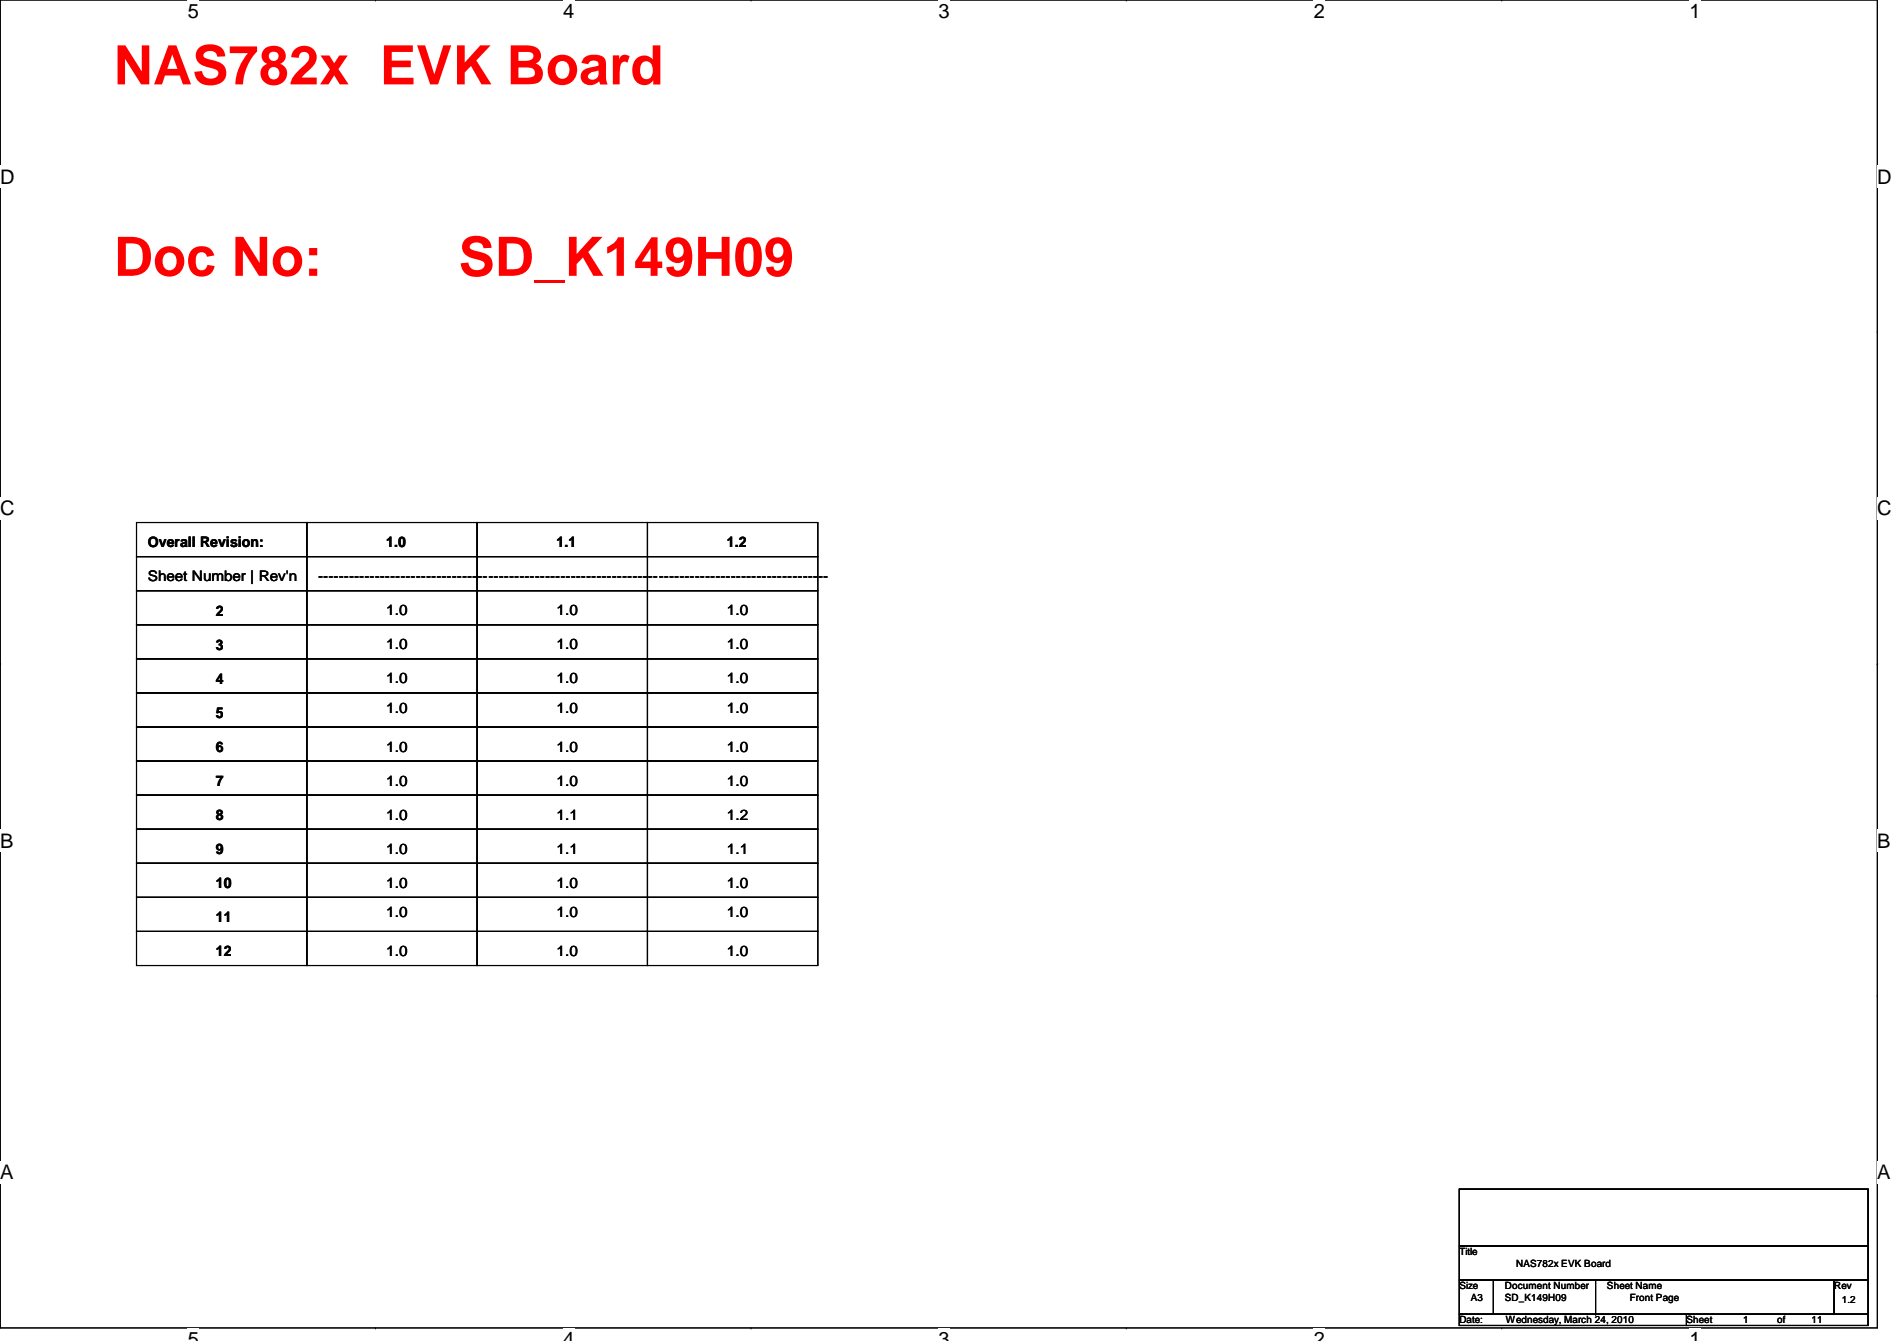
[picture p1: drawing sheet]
<svg xmlns="http://www.w3.org/2000/svg" width="297mm" height="210mm" viewBox="0 0 297 210" stroke-linecap="round" stroke-linejoin="round" font-family="sans-serif">
<defs><g id="words">
<g font-size="8.5" fill="#f00">
<text x="17.8" y="13.2">NAS782x EVK Board</text>
<text x="17.8" y="43.2">Doc No:</text>
<text x="71.8" y="43.2">SD_K149H09</text>
</g>
<g font-size="3.1">
<text x="29.4" y="2.8">5</text>
<text x="88.2" y="2.8">4</text>
<text x="147" y="2.8">3</text>
<text x="205.7" y="2.8">2</text>
<text x="264.5" y="2.8">1</text>
<text x="0" y="28.7">D</text>
<text x="294" y="28.7">D</text>
<text x="0" y="80.7">C</text>
<text x="294" y="80.7">C</text>
<text x="0" y="132.7">B</text>
<text x="294" y="132.7">B</text>
<text x="0" y="184.6">A</text>
<text x="294" y="184.6">A</text>
<text x="29.4" y="210.7">5</text>
<text x="88.2" y="210.7">4</text>
<text x="147" y="210.7">3</text>
<text x="205.7" y="210.7">2</text>
<text x="264.5" y="210.7">1</text>
</g>
<g font-size="2.3">
<text x="23.2" y="85.7">Overall Revision:</text>
<text x="60.5" y="85.7">1.0</text>
<text x="87.2" y="85.7">1.1</text>
<text x="113.8" y="85.7">1.2</text>
<text x="23.2" y="91">Sheet Number | Rev'n</text>
<text x="49.8" y="91">---------------------------------------------------------------------------------------------------</text>
<text x="33.8" y="96.4">2</text>
<text x="33.8" y="101.7">3</text>
<text x="60.5" y="101.6">1.0</text>
<text x="60.5" y="96.3">1.0</text>
<text x="87.2" y="101.6">1.0</text>
<text x="87.2" y="96.3">1.0</text>
<text x="113.8" y="101.6">1.0</text>
<text x="113.8" y="96.3">1.0</text>
<text x="33.8" y="107">4</text>
<text x="60.5" y="107">1.0</text>
<text x="87.2" y="107">1.0</text>
<text x="113.8" y="107">1.0</text>
<text x="33.8" y="112.4">5</text>
<text x="60.5" y="111.6">1.0</text>
<text x="87.2" y="111.6">1.0</text>
<text x="113.8" y="111.6">1.0</text>
<text x="33.8" y="117.7">6</text>
<text x="60.5" y="117.6">1.0</text>
<text x="87.2" y="117.6">1.0</text>
<text x="113.8" y="117.6">1.0</text>
<text x="33.8" y="123">7</text>
<text x="60.5" y="123">1.0</text>
<text x="87.2" y="123">1.0</text>
<text x="113.8" y="123">1.0</text>
<text x="33.8" y="128.4">8</text>
<text x="60.5" y="128.3">1.0</text>
<text x="87.2" y="128.3">1.1</text>
<text x="113.8" y="128.3">1.2</text>
<text x="33.8" y="133.7">9</text>
<text x="60.5" y="133.6">1.0</text>
<text x="87.2" y="133.6">1.1</text>
<text x="113.8" y="133.6">1.1</text>
<text x="33.8" y="139">10</text>
<text x="60.5" y="139">1.0</text>
<text x="60.5" y="143.6">1.0</text>
<text x="87.2" y="139">1.0</text>
<text x="87.2" y="143.6">1.0</text>
<text x="113.8" y="139">1.0</text>
<text x="113.8" y="143.6">1.0</text>
<text x="33.8" y="144.4">11</text>
<text x="33.8" y="149.7">12</text>
<text x="60.5" y="149.6">1.0</text>
<text x="87.2" y="149.6">1.0</text>
<text x="113.8" y="149.6">1.0</text>
</g>
<g font-size="1.6">
<text x="228.5" y="196.5">Title</text>
<text x="228.5" y="201.8">Size</text>
<text x="230.3" y="203.6">A3</text>
<text x="235.6" y="201.8">Document Number</text>
<text x="235.6" y="203.6">SD_K149H09</text>
<text x="237.4" y="198.2">NAS782x EVK Board</text>
<text x="251.6" y="201.8">Sheet Name</text>
<text x="255.2" y="203.6">Front Page</text>
<text x="287.2" y="201.8">Rev</text>
<text x="288.4" y="204">1.2</text>
<text x="228.5" y="207.1">Date:</text>
<text x="235.8" y="207.1">Wednesday, March 24, 2010</text>
<text x="264.1" y="207.1">Sheet</text>
<text x="273" y="207.1">1</text>
<text x="278.3" y="207.1">of</text>
<text x="283.6" y="207.1">11</text>
</g>
</g></defs>
<path d="M0 0h294v207.9h-294z" fill="none" stroke="#000" stroke-width=".17"/>
<g fill="#fff">
<path d="M29.4 0h1.8v3.5h-1.8z"/>
<path d="M29.4 207.9h1.8v2h-1.8z"/>
</g>
<path d="M58.8 0h.1M58.8 207.9h.1" fill="none" stroke="#000" stroke-width=".17"/>
<g fill="#fff">
<path d="M88.2 0h1.7v3.5h-1.7z"/>
<path d="M88.2 207.9h1.7v2h-1.7z"/>
</g>
<path d="M117.6 0h.1M117.6 207.9h.1" fill="none" stroke="#000" stroke-width=".17"/>
<g fill="#fff">
<path d="M147 0h1.7v3.5h-1.7z"/>
<path d="M147 207.9h1.7v2h-1.7z"/>
</g>
<path d="M176.4 0h.1M176.4 207.9h.1" fill="none" stroke="#000" stroke-width=".17"/>
<g fill="#fff">
<path d="M205.7 0h1.8v3.5h-1.8z"/>
<path d="M205.7 207.9h1.8v2h-1.8z"/>
</g>
<path d="M235.2 0h.1M235.2 207.9h.1" fill="none" stroke="#000" stroke-width=".17"/>
<g fill="#fff">
<path d="M264.5 0h1.8v3.5h-1.8z"/>
<path d="M264.5 207.9h1.8v2h-1.8z"/>
<path d="M0 26h2.3v3.4h-2.3z"/>
<path d="M294 26h2.2v3.4h-2.2z"/>
<path d="M0 77.9h2.3v3.5h-2.3z"/>
<path d="M294 77.9h2.2v3.5h-2.2z"/>
</g>
<path d="M0 51.9h.1M294 51.9h.1" fill="none" stroke="#000" stroke-width=".17"/>
<g fill="#fff">
<path d="M0 129.9h2.1v3.4h-2.1z"/>
<path d="M294 129.9h2v3.4h-2z"/>
</g>
<path d="M0 103.9h.1M294 103.9h.1" fill="none" stroke="#000" stroke-width=".17"/>
<path d="M0 103.9h.1M294 103.9h.1" fill="none" stroke="#000" stroke-width=".16"/>
<g fill="#fff">
<path d="M0 181.8h2.1v3.5h-2.1z"/>
<path d="M294 181.8h2v3.5h-2z"/>
</g>
<g fill="none" stroke="#000" stroke-width=".17">
<path d="M21.4 81.8h26.6v5.3h-26.6zM21.4 87.1h26.6v5.4h-26.6zM21.4 92.5h26.6v5.3h-26.6zM21.4 97.8h26.6v5.3h-26.6zM48 87.1h26.7v5.4h-26.7zM48 97.8h26.7v5.3h-26.7zM48 92.5h26.7v5.3h-26.7zM48 81.8h26.7v5.3h-26.7zM74.7 87.1h26.7v5.4h-26.7zM74.7 97.8h26.7v5.3h-26.7zM74.7 92.5h26.7v5.3h-26.7zM74.7 81.8h26.7v5.3h-26.7z"/>
<path d="M101.4 87.1h26.7v5.4h-26.7zM101.4 97.8h26.7v5.3h-26.7zM101.4 92.5h26.7v5.3h-26.7zM101.4 81.8h26.7v5.3h-26.7zM21.4 103.1h26.6v5.4h-26.6zM21.4 108.5h26.6v5.3h-26.6zM21.4 113.8h26.6v5.3h-26.6zM21.4 119.1h26.6v5.4h-26.6zM48 113.8h26.7v5.3h-26.7zM48 103.1h26.7v5.4h-26.7zM48 108.5h26.7v5.3h-26.7zM48 119.1h26.7v5.4h-26.7z"/>
<path d="M74.7 113.8h26.7v5.3h-26.7zM74.7 103.1h26.7v5.4h-26.7zM74.7 108.5h26.7v5.3h-26.7zM74.7 119.1h26.7v5.4h-26.7zM101.4 113.8h26.7v5.3h-26.7zM101.4 103.1h26.7v5.4h-26.7zM101.4 108.5h26.7v5.3h-26.7zM101.4 119.1h26.7v5.4h-26.7zM21.4 124.5h26.6v5.3h-26.6zM21.4 129.8h26.6v5.3h-26.6zM21.4 135.1h26.6v5.4h-26.6zM48 129.8h26.7v5.3h-26.7z"/>
<path d="M48 124.5h26.7v5.3h-26.7zM48 135.1h26.7v5.4h-26.7zM74.7 129.8h26.7v5.3h-26.7zM74.7 124.5h26.7v5.3h-26.7zM74.7 135.1h26.7v5.4h-26.7zM101.4 129.8h26.7v5.3h-26.7zM101.4 124.5h26.7v5.3h-26.7zM101.4 135.1h26.7v5.4h-26.7zM0 155.9h.1M21.4 140.5h26.6v5.3h-26.6zM21.4 145.8h26.6v5.3h-26.6zM48 145.8h26.7v5.3h-26.7z"/>
<path d="M48 140.5h26.7v5.3h-26.7zM74.7 145.8h26.7v5.3h-26.7zM74.7 140.5h26.7v5.3h-26.7zM101.4 145.8h26.7v5.3h-26.7zM101.4 140.5h26.7v5.3h-26.7zM294 155.9h.1M228.5 186.1h64v8.9h-64zM228.5 195h64v5.4h-64zM228.5 186.1h64v21.4h-64zM228.5 200.4h5.3v5.3h-5.3zM228.5 205.7h35.6v1.8h-35.6zM233.8 200.4h53.4v5.3h-53.4z"/>
<path d="M249.8 205.7h.1M249.8 200.4v5.3M264.1 205.7h28.4v1.8h-28.4zM287.2 200.4h5.3v5.3h-5.3z"/>
</g>
<use href="#words"/>
</svg>
